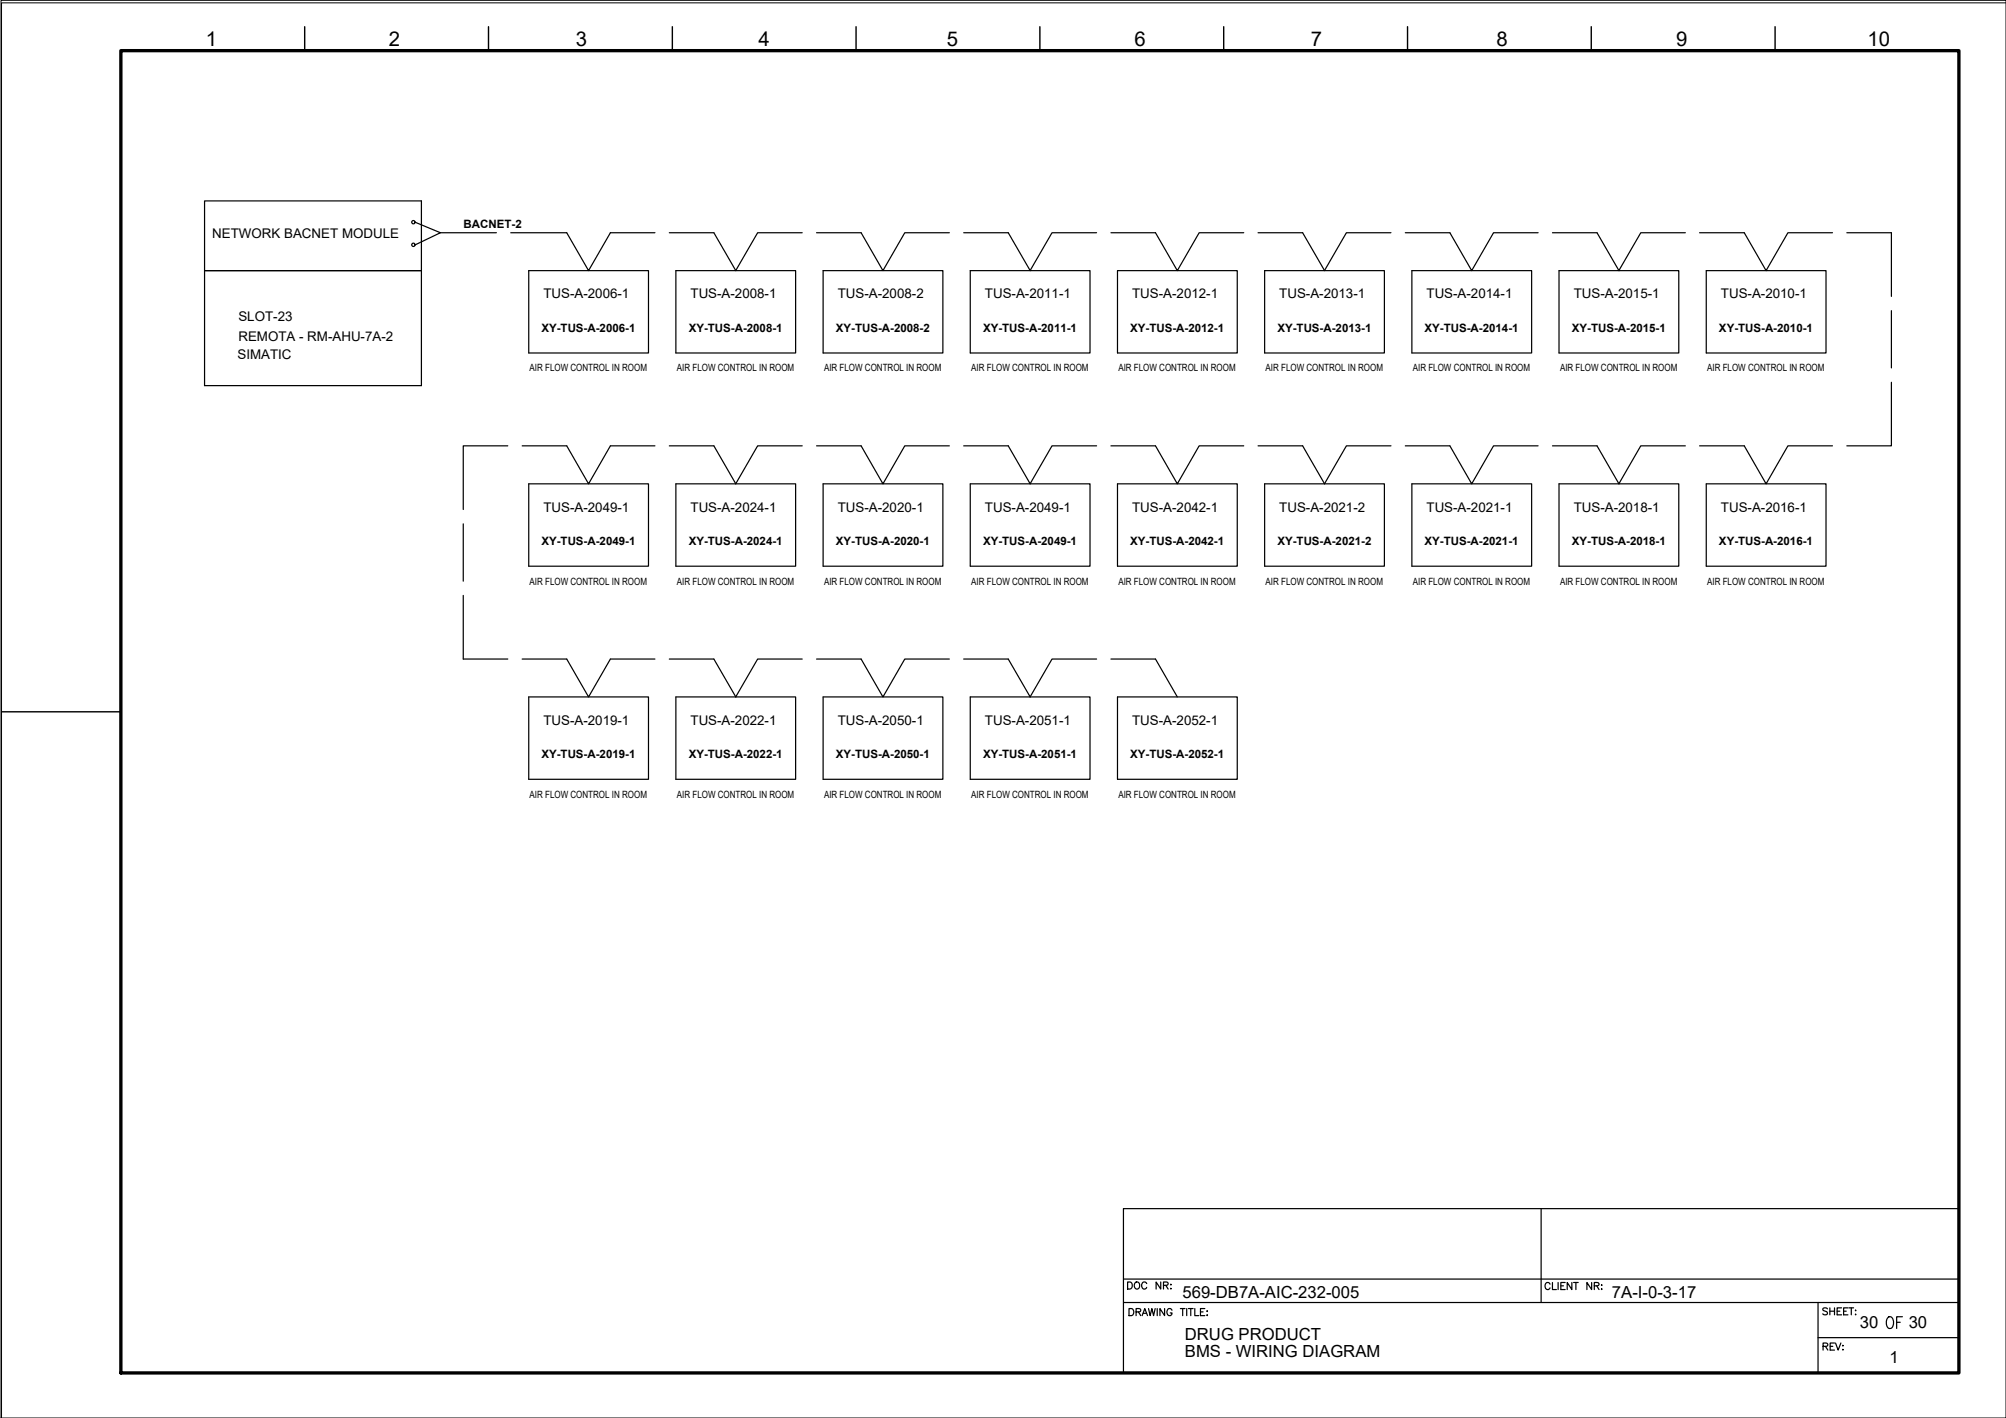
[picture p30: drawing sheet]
<svg xmlns="http://www.w3.org/2000/svg" width="420mm" height="297mm" viewBox="0 0 420 297" stroke-linecap="round" stroke-linejoin="round" font-family="sans-serif">
<defs><g id="words">
<text font-size="5.7" x="394.1" y="279.4">OF</text>
<text font-size="4.4" x="235.3" y="271.3">DOC NR:</text>
<g font-size="4.3">
<text x="43.1" y="9.6">1</text>
<text x="81.4" y="9.6">2</text>
<text x="120.6" y="9.6">3</text>
<text x="158.8" y="9.6">4</text>
<text x="198.3" y="9.6">5</text>
<text x="237.6" y="9.6">6</text>
<text x="274.5" y="9.6">7</text>
<text x="313.5" y="9.6">8</text>
<text x="351.1" y="9.6">9</text>
<text x="391.2" y="9.6">10</text>
</g>
<g font-size="3.5">
<text x="247.7" y="271.8">569-DB7A-AIC-232-005</text>
<text x="337.6" y="272">7A-I-0-3-17</text>
<text x="248.2" y="280.7">DRUG PRODUCT</text>
<text x="389.6" y="278.2">30</text>
<text x="399.8" y="278.2">30</text>
<text x="248.2" y="284.2">BMS - WIRING DIAGRAM</text>
<text x="395.7" y="285.6">1</text>
</g>
<g font-size="2.8">
<text x="44.5" y="49.9">NETWORK BACNET MODULE</text>
<text x="113.8" y="62.5">TUS-A-2006-1</text>
<text x="144.6" y="62.5">TUS-A-2008-1</text>
<text x="175.5" y="62.5">TUS-A-2008-2</text>
<text x="206.3" y="62.5">TUS-A-2011-1</text>
<text x="237.1" y="62.5">TUS-A-2012-1</text>
<text x="267.9" y="62.5">TUS-A-2013-1</text>
<text x="298.8" y="62.5">TUS-A-2014-1</text>
<text x="329.6" y="62.5">TUS-A-2015-1</text>
<text x="360.4" y="62.5">TUS-A-2010-1</text>
<text x="49.9" y="67.2">SLOT-23</text>
<text x="49.9" y="71.3">REMOTA - RM-AHU-7A-2</text>
<text x="49.7" y="75.2">SIMATIC</text>
<text x="113.8" y="107.2">TUS-A-2049-1</text>
<text x="144.6" y="107.2">TUS-A-2024-1</text>
<text x="175.5" y="107.2">TUS-A-2020-1</text>
<text x="206.3" y="107.2">TUS-A-2049-1</text>
<text x="237.1" y="107.2">TUS-A-2042-1</text>
<text x="267.9" y="107.2">TUS-A-2021-2</text>
<text x="298.8" y="107.2">TUS-A-2021-1</text>
<text x="329.6" y="107.2">TUS-A-2018-1</text>
<text x="360.4" y="107.2">TUS-A-2016-1</text>
<text x="113.8" y="151.8">TUS-A-2019-1</text>
<text x="144.6" y="151.8">TUS-A-2022-1</text>
<text x="175.5" y="151.8">TUS-A-2050-1</text>
<text x="206.3" y="151.8">TUS-A-2051-1</text>
<text x="237.1" y="151.8">TUS-A-2052-1</text>
</g>
<g font-size="2.4">
<text x="97.1" y="47.7">BACNET-2</text>
<text x="113.4" y="69.5">XY-TUS-A-2006-1</text>
<text x="144.3" y="69.5">XY-TUS-A-2008-1</text>
<text x="175.1" y="69.5">XY-TUS-A-2008-2</text>
<text x="205.9" y="69.5">XY-TUS-A-2011-1</text>
<text x="236.7" y="69.5">XY-TUS-A-2012-1</text>
<text x="267.6" y="69.5">XY-TUS-A-2013-1</text>
<text x="298.4" y="69.5">XY-TUS-A-2014-1</text>
<text x="329.2" y="69.5">XY-TUS-A-2015-1</text>
<text x="360" y="69.5">XY-TUS-A-2010-1</text>
<text x="113.4" y="114.1">XY-TUS-A-2049-1</text>
<text x="144.3" y="114.1">XY-TUS-A-2024-1</text>
<text x="175.1" y="114.1">XY-TUS-A-2020-1</text>
<text x="205.9" y="114.1">XY-TUS-A-2049-1</text>
<text x="236.7" y="114.1">XY-TUS-A-2042-1</text>
<text x="267.6" y="114.1">XY-TUS-A-2021-2</text>
<text x="298.4" y="114.1">XY-TUS-A-2021-1</text>
<text x="329.2" y="114.1">XY-TUS-A-2018-1</text>
<text x="360" y="114.1">XY-TUS-A-2016-1</text>
<text x="113.4" y="158.8">XY-TUS-A-2019-1</text>
<text x="144.3" y="158.8">XY-TUS-A-2022-1</text>
<text x="175.1" y="158.8">XY-TUS-A-2050-1</text>
<text x="205.9" y="158.8">XY-TUS-A-2051-1</text>
<text x="236.7" y="158.8">XY-TUS-A-2052-1</text>
</g>
<g font-size="2.1">
<text x="110.9" y="77.8">AIR FLOW CONTROL IN ROOM</text>
<text x="141.8" y="77.8">AIR FLOW CONTROL IN ROOM</text>
<text x="172.6" y="77.8">AIR FLOW CONTROL IN ROOM</text>
<text x="203.4" y="77.8">AIR FLOW CONTROL IN ROOM</text>
<text x="234.3" y="77.8">AIR FLOW CONTROL IN ROOM</text>
<text x="265.1" y="77.8">AIR FLOW CONTROL IN ROOM</text>
<text x="295.9" y="77.8">AIR FLOW CONTROL IN ROOM</text>
<text x="326.7" y="77.8">AIR FLOW CONTROL IN ROOM</text>
<text x="357.6" y="77.8">AIR FLOW CONTROL IN ROOM</text>
<text x="110.9" y="122.5">AIR FLOW CONTROL IN ROOM</text>
<text x="141.8" y="122.5">AIR FLOW CONTROL IN ROOM</text>
<text x="172.6" y="122.5">AIR FLOW CONTROL IN ROOM</text>
<text x="203.4" y="122.5">AIR FLOW CONTROL IN ROOM</text>
<text x="234.3" y="122.5">AIR FLOW CONTROL IN ROOM</text>
<text x="265.1" y="122.5">AIR FLOW CONTROL IN ROOM</text>
<text x="295.9" y="122.5">AIR FLOW CONTROL IN ROOM</text>
<text x="326.7" y="122.5">AIR FLOW CONTROL IN ROOM</text>
<text x="357.6" y="122.5">AIR FLOW CONTROL IN ROOM</text>
<text x="110.9" y="167.1">AIR FLOW CONTROL IN ROOM</text>
<text x="141.8" y="167.1">AIR FLOW CONTROL IN ROOM</text>
<text x="172.6" y="167.1">AIR FLOW CONTROL IN ROOM</text>
<text x="203.4" y="167.1">AIR FLOW CONTROL IN ROOM</text>
<text x="234.3" y="167.1">AIR FLOW CONTROL IN ROOM</text>
</g>
</g></defs>
<!-- layer: G-TTLB-TTLB -->
<path d="M25.3 10.6h385v277h-385z" fill="none" stroke="#000" stroke-width=".7"/>
<!-- layer: G-TTLB-OTLN -->
<path d="M420.1 .6h-419.8v296.4" fill="none" stroke="#000" stroke-width=".21"/>
<!-- layer: G-TTLB-INDX -->
<path d="M63.8 5.6v5M102.3 5.6v5M140.8 5.6v5M179.3 5.6v5M217.8 5.6v5M256.3 5.6v5M294.8 5.6v5M333.3 5.6v5M371.8 5.6v5M.3 149.1h25" fill="none" stroke="#000" stroke-width=".3"/>
<!-- layer: LGSP IA4$0$LG_PLOT -->
<path d="M322.8 253.2v19.6M235.3 267.9h175M235.3 272.8h175M380.8 272.8v14.8M235.3 287.6h175M380.8 280.2h29.5" fill="none" stroke="#000" stroke-width=".25"/>
<!-- layer: LG_PLOT -->
<g fill="none" stroke="#000" stroke-width=".25">
<path d="M410.3 253.2h-175v34.4M236.5 274.1h.5a.8 .8 0 0 1 .5 .8 .8 .8 0 0 1-.5 .7h-.5zM238 274.8h.8l.1-.5-.9-.2v1.5M238.4 274.8l.5 .8M239.2 275.6l.6-1.5 .5 1.5M239.4 275.1h.7M240.6 274.1l.3 1.5 .4-1.5 .3 1.5 .4-1.5M242.4 274.1v1.5M243.9 274.1v1.5l-.9-1.5v1.5M245.5 274.5a.54 .54 0 0 0-.7-.4 .54 .54 0 0 0-.4 .6 .61 .61 0 0 0 .2 .8 .61 .61 0 0 0 .8-.1l.1-.4h-.4M247.2 274.1h1M247.7 274.1v1.5"/>
<path d="M248.6 274.1v1.5M248.9 274.1h1M249.4 274.1v1.5M250.3 274.1v1.5h.8M251.4 274.8h.6M252.3 274.1h-.9v1.5h.9M252.8 275.5h.1zM252.8 274.6v.2zM324.7 269a.53 .53 0 0 0-.7-.3 .53 .53 0 0 0-.4 .5 .61 .61 0 0 0 .2 .8 .61 .61 0 0 0 .8-.1l.1-.1M325.2 268.7v1.4h.8M326.3 268.7v1.4M326.9 269.4h.6"/>
<path d="M327.8 268.7h-.9v1.4h.9M329.2 268.7v1.4l-.9-1.4v1.4M329.6 268.7h1M330.1 268.7v1.4M333.4 268.7v1.4l-1-1.4v1.4M333.9 269.4l.9-.1 .1-.4-.3-.2h-.7v1.4M334.4 269.4l.5 .7M335.4 270.1h.2zM335.5 269.1v.2zM382.8 274.2l-.4-.2-.6 .2 .1 .3 .8 .4 .1 .3-.2 .2h-.5l-.3-.2M383.3 274v1.4M383.3 274.7h.9"/>
<path d="M384.2 274v1.4M384.8 274.7h.6M385.7 274h-.9v1.4h.9M386.1 274.7h.6M387.1 274h-1v1.4h1M387.3 274h.9M387.8 274v1.4M388.6 274.5h.1zM388.6 275.4h.1zM381.8 282h.9l.1-.4-.3-.3h-.7v1.5M382.3 282l.5 .8M383.3 282h.6"/>
<path d="M384.2 281.3h-.9v1.5h.9M384.5 281.3l.5 1.5 .6-1.5M385.9 282.7h.2zM386 281.8v.2z"/>
</g>
<!-- layer: I_DATA -->
<g fill="none" stroke="#000" stroke-width=".25">
<path d="M42.8 42.1h45.5v38.7h-45.5zM42.8 56.7h45.5M110.7 56.7h25.1v17.2h-25.1zM141.6 56.7h25v17.2h-25zM172.4 56.7h25.1v17.2h-25.1zM203.2 56.7h25.1v17.2h-25.1zM234.1 56.7h25v17.2h-25zM264.9 56.7h25.1v17.2h-25.1zM295.7 56.7h25.1v17.2h-25.1zM326.5 56.7h25.1v17.2h-25.1zM357.4 56.7h25.1v17.2h-25.1zM110.7 101.4h25.1v17.2h-25.1z"/>
<path d="M141.6 101.4h25v17.2h-25zM172.4 101.4h25.1v17.2h-25.1zM203.2 101.4h25.1v17.2h-25.1zM234.1 101.4h25v17.2h-25zM264.9 101.4h25.1v17.2h-25.1zM295.7 101.4h25.1v17.2h-25.1zM326.5 101.4h25.1v17.2h-25.1zM357.4 101.4h25.1v17.2h-25.1zM110.7 146h25.1v17.2h-25.1zM141.6 146h25v17.2h-25zM172.4 146h25.1v17.2h-25.1zM203.2 146h25.1v17.2h-25.1z"/>
<path d="M234.1 146h25v17.2h-25z"/>
<circle cx="86.6" cy="46.5" r=".35"/>
<circle cx="86.6" cy="51.3" r=".35"/>
</g>
<!-- layer: I_TABS -->
<g fill="none" stroke="#000" stroke-width=".25">
<path d="M87 46.6l5.2 2.2-5.2 2.5M92.2 48.8h11.8M107 48.8h11.7l4.6 7.9 4.5-7.9h9.4M140.2 48.8h9.3l4.6 7.9 4.6-7.9h9.3M171 48.8h9.4l4.5 7.9 4.6-7.9h9.3M201.8 48.8h9.4l4.6 7.9M229.7 48.8h-9.4l-4.5 7.9M232.7 48.8h9.3l4.6 7.9 4.6-7.9h9.3M263.5 48.8h9.3l4.6 7.9 4.6-7.9h9.3M294.3 48.8h9.4l4.6 7.9 4.5-7.9h9.4M325.2 48.8h9.3l4.6 7.9M353 48.8h-9.3l-4.6 7.9"/>
<path d="M356 48.8h9.3l4.6 7.9 4.6-7.9h9.3M386.8 48.8h9.4v13.3M396.2 65.1v12M106.4 93.4h-9.4v13.3M109.4 93.4h9.3l4.6 8 4.5-8h9.4M140.2 93.4h9.3l4.6 8 4.6-8h9.3M171 93.4h9.4l4.5 8 4.6-8h9.3M201.8 93.4h9.4l4.6 8M229.7 93.4h-9.4l-4.5 8M232.7 93.4h9.3l4.6 8 4.6-8h9.3M263.5 93.4h9.3l4.6 8 4.6-8h9.3M294.3 93.4h9.4l4.6 8 4.5-8h9.4"/>
<path d="M325.2 93.4h9.3l4.6 8M353 93.4h-9.3l-4.6 8M356 93.4h9.3l4.6 8 4.6-8h9.3M396.2 80.1v13.3h-9.4M97 109.7v12M97 124.7v13.4h9.4M109.4 138.1h9.3l4.6 7.9 4.5-7.9h9.4M140.2 138.1h9.3l4.6 7.9 4.6-7.9h9.3M171 138.1h9.4l4.5 7.9 4.6-7.9h9.3M201.8 138.1h9.4l4.6 7.9M229.7 138.1h-9.4l-4.5 7.9M232.7 138.1h9.3l4.6 7.9"/>
</g>
<!-- layer: 0 -->
<path d="M.2 .1h420v296.9h-420z" fill="none" stroke="#000" stroke-width=".21"/>
<use href="#words"/>
</svg>
